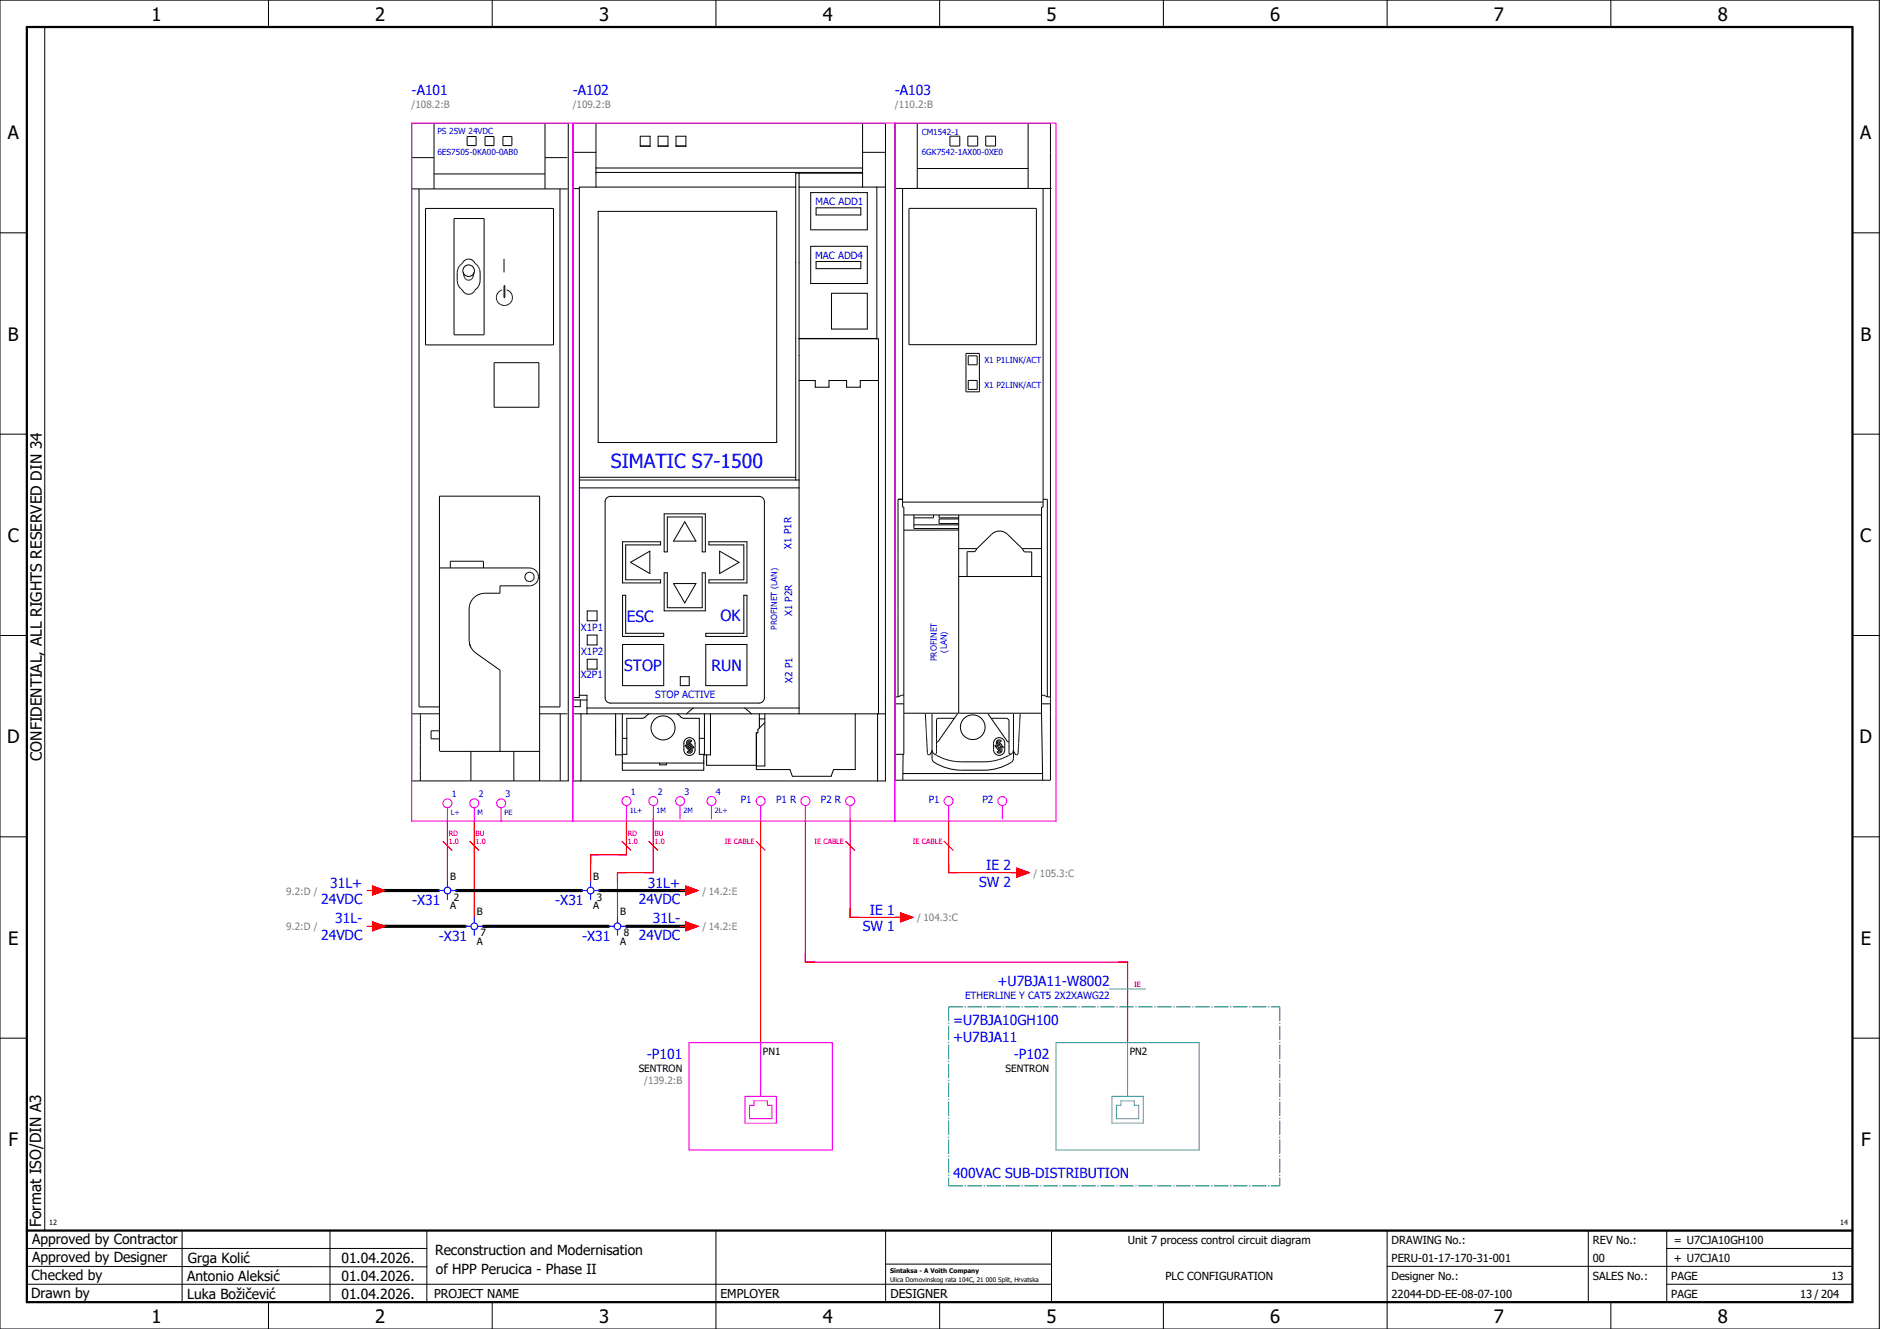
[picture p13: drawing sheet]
<svg xmlns="http://www.w3.org/2000/svg" width="420mm" height="297mm" viewBox="0 0 420 297" stroke-linecap="round" stroke-linejoin="round" font-family="sans-serif">
<defs><g id="words">
<text font-size="4.3" fill="#00f" x="136.5" y="104.6">SIMATIC S7-1500</text>
<g font-size="4.1">
<text x="33.9" y="4.7">1</text>
<text x="83.9" y="4.7">2</text>
<text x="133.9" y="4.7">3</text>
<text x="183.9" y="4.7">4</text>
<text x="233.9" y="4.7">5</text>
<text x="283.9" y="4.7">6</text>
<text x="333.9" y="4.7">7</text>
<text x="383.9" y="4.7">8</text>
<text x="1.8" y="31.2">A</text>
<text x="415.8" y="31.2">A</text>
<text x="1.8" y="76.2">B</text>
<text x="415.8" y="76.2">B</text>
<text x="1.8" y="121.2">C</text>
<text x="415.8" y="121.2">C</text>
<text x="1.6" y="166.2">D</text>
<text x="415.6" y="166.2">D</text>
<text x="1.8" y="211.2">E</text>
<text x="415.8" y="211.2">E</text>
<text x="1.9" y="256.2">F</text>
<text x="415.9" y="256.2">F</text>
<text x="33.9" y="295.7">1</text>
<text x="83.9" y="295.7">2</text>
<text x="133.9" y="295.7">3</text>
<text x="183.9" y="295.7">4</text>
<text x="233.9" y="295.7">5</text>
<text x="283.9" y="295.7">6</text>
<text x="333.9" y="295.7">7</text>
<text x="383.9" y="295.7">8</text>
</g>
<g font-size="3.5" fill="#00f">
<text x="140.1" y="138.9">ESC</text>
<text x="161.1" y="138.8">OK</text>
<text x="159" y="149.9">RUN</text>
<text x="139.5" y="150">STOP</text>
</g>
<g font-size="3.4">
<text x="9.4" y="170" transform="rotate(-90 9.4 170)">CONFIDENTIAL, ALL RIGHTS RESERVED DIN 34</text>
<text x="9.2" y="274.3" transform="rotate(-90 9.2 274.3)">Format ISO/DIN A3</text>
</g>
<g font-size="3.1" fill="#00f">
<text x="92" y="21.2">-A101</text>
<text x="128" y="21.2">-A102</text>
<text x="200" y="21.2">-A103</text>
<text x="220.4" y="194.4">IE 2</text>
<text x="71.8" y="202.1">24VDC</text>
<text x="73.8" y="198.4">31L+</text>
<text x="92.1" y="202.3">-X31</text>
<text x="124.1" y="202.3">-X31</text>
<text x="142.8" y="202.1">24VDC</text>
<text x="144.8" y="198.4">31L+</text>
<text x="218.8" y="198.1">SW 2</text>
<text x="74.9" y="206.4">31L-</text>
<text x="145.9" y="206.4">31L-</text>
<text x="192.8" y="208.1">SW 1</text>
<text x="194.4" y="204.4">IE 1</text>
<text x="71.8" y="210.1">24VDC</text>
<text x="98.1" y="210.3">-X31</text>
<text x="130.1" y="210.3">-X31</text>
<text x="142.8" y="210.1">24VDC</text>
<text x="222.9" y="220.4">+U7BJA11-W8002</text>
<text x="213" y="229.1">=U7BJA10GH100</text>
<text x="213" y="232.9">+U7BJA11</text>
<text x="144.6" y="236.6">-P101</text>
<text x="226.6" y="236.6">-P102</text>
<text x="213" y="263.4">400VAC SUB-DISTRIBUTION</text>
</g>
<g font-size="3.1">
<text x="7.2" y="278.1">Approved by Contractor</text>
<text x="97.2" y="280.5">Reconstruction and Modernisation</text>
<text x="7.1" y="286.1">Checked by</text>
<text x="7.2" y="282.1">Approved by Designer</text>
<text x="41.8" y="286.2">Antonio Aleksić</text>
<text x="42" y="282.3">Grga Kolić</text>
<text x="76.3" y="282.3">01.04.2026.</text>
<text x="76.3" y="286.3">01.04.2026.</text>
<text x="97.4" y="284.8">of HPP Perucica - Phase II</text>
<text x="6.9" y="290">Drawn by</text>
<text x="41.8" y="290.3">Luka Božičević</text>
<text x="76.3" y="290.3">01.04.2026.</text>
</g>
<g font-size="2.7">
<text x="97" y="290.1">PROJECT NAME</text>
<text x="161" y="290.1">EMPLOYER</text>
<text x="199" y="290.1">DESIGNER</text>
</g>
<g font-size="2.5">
<text x="252" y="278">Unit 7 process control circuit diagram</text>
<text x="311" y="278">DRAWING No.:</text>
<text x="356" y="278">REV No.:</text>
<text x="374.1" y="278">= U7CJA10GH100</text>
<text x="260.4" y="286">PLC CONFIGURATION</text>
<text x="311" y="286">Designer No.:</text>
<text x="311" y="282">PERU-01-17-170-31-001</text>
<text x="356" y="286">SALES No.:</text>
<text x="356" y="282">00</text>
<text x="373.5" y="286">PAGE</text>
<text x="374.1" y="282.1">+ U7CJA10</text>
<text x="409.3" y="286">13</text>
<text x="311" y="290">22044-DD-EE-08-07-100</text>
<text x="373.5" y="290">PAGE</text>
<text x="402.3" y="290">13 / 204</text>
</g>
<g font-size="2.2" fill="#7ca552">
<text x="92" y="24.1">/108.2:B</text>
<text x="128" y="24.1">/109.2:B</text>
<text x="200" y="24.1">/110.2:B</text>
<text x="231" y="195.9">/ 105.3:C</text>
<text x="64" y="199.9">9.2:D /</text>
<text x="157" y="199.9">/ 14.2:E</text>
<text x="64" y="207.9">9.2:D /</text>
<text x="157" y="207.9">/ 14.2:E</text>
<text x="205" y="205.9">/ 104.3:C</text>
<text x="144" y="242.2">/139.2:B</text>
</g>
<g font-size="2.2" fill="#00f">
<text x="182.3" y="45.8">MAC ADD1</text>
<text x="182.2" y="58">MAC ADD4</text>
<text x="176.9" y="122.6" transform="rotate(-90 176.9 122.6)">X1 P1R</text>
<text x="177.1" y="137.7" transform="rotate(-90 177.1 137.7)">X1 P2R</text>
<text x="129.8" y="141">X1P1</text>
<text x="129.9" y="146.4">X1P2</text>
<text x="129.8" y="151.6">X2P1</text>
<text x="146.4" y="155.9">STOP ACTIVE</text>
<text x="177.1" y="152.6" transform="rotate(-90 177.1 152.6)">X2 P1</text>
<text x="165.5" y="179.6">P1</text>
<text x="173.5" y="179.6">P1 R</text>
<text x="183.5" y="179.6">P2 R</text>
<text x="207.5" y="179.6">P1</text>
<text x="219.5" y="179.6">P2</text>
<text x="215.7" y="223.3">ETHERLINE Y CAT5 2X2XAWG22</text>
</g>
<g font-size="2.2">
<text x="100.6" y="196.6">B</text>
<text x="132.6" y="196.6">B</text>
<text x="100.6" y="203.3">A</text>
<text x="101.4" y="201.3">2</text>
<text x="132.6" y="203.3">A</text>
<text x="133.4" y="201.3">3</text>
<text x="106.6" y="204.6">B</text>
<text x="107.4" y="209.3">7</text>
<text x="138.6" y="204.6">B</text>
<text x="139.4" y="209.3">8</text>
<text x="106.6" y="211.3">A</text>
<text x="138.6" y="211.3">A</text>
<text x="142.7" y="239.5">SENTRON</text>
<text x="170.5" y="235.8">PN1</text>
<text x="224.7" y="239.5">SENTRON</text>
<text x="252.5" y="235.8">PN2</text>
</g>
<g font-size="2" fill="#00f">
<text x="101" y="178.1">1</text>
<text x="107" y="178.1">2</text>
<text x="113" y="178.1">3</text>
<text x="141" y="177.6">1</text>
<text x="147" y="177.6">2</text>
<text x="153" y="177.6">3</text>
<text x="160" y="177.6">4</text>
</g>
<g font-size="1.9" fill="#00f">
<text x="97.8" y="29.9">PS 25W 24VDC</text>
<text x="97.8" y="34.7">6ES7505-0KA00-0AB0</text>
<text x="206" y="30.2">CM1542-1</text>
<text x="206" y="34.7">6GK7542-1AX00-0XE0</text>
<text x="220" y="81.2">X1 P1LINK/ACT</text>
<text x="220" y="86.7">X1 P2LINK/ACT</text>
<text x="173.7" y="140.8" transform="rotate(-90 173.7 140.8)">PROFINET (LAN)</text>
<text x="209.4" y="147.8" transform="rotate(-90 209.4 147.8)">PROFINET</text>
<text x="211.6" y="145.8" transform="rotate(-90 211.6 145.8)">(LAN)</text>
</g>
<g font-size="1.6" fill="#00f">
<text x="100.8" y="182.2">L+</text>
<text x="106.7" y="182.2">M</text>
<text x="112.7" y="182.2">PE</text>
<text x="140.7" y="181.7">1L+</text>
<text x="146.7" y="181.7">1M</text>
<text x="152.7" y="181.7">2M</text>
<text x="159.8" y="181.7">2L+</text>
</g>
<g font-size="1.6" fill="#f00">
<text x="100.3" y="188.7">1.0</text>
<text x="100.3" y="186.8">RD</text>
<text x="106.3" y="188.7">1.0</text>
<text x="106.3" y="186.8">BU</text>
<text x="140.3" y="188.7">1.0</text>
<text x="140.3" y="186.8">RD</text>
<text x="146.3" y="188.7">1.0</text>
<text x="146.3" y="186.8">BU</text>
<text x="162" y="188.7">IE CABLE</text>
<text x="182" y="188.7">IE CABLE</text>
<text x="204" y="188.7">IE CABLE</text>
<text x="253.5" y="220.5">IE</text>
</g>
<g font-size="1.6">
<text x="11" y="273.7">12</text>
<text x="411.2" y="273.7">14</text>
</g>
<g font-size="1.4">
<text x="198.9" y="284.4">Sintaksa - A Voith Company</text>
<text x="198.9" y="286.4">Ulica Domovinskog rata 104C, 21 000 Split, Hrvatska</text>
</g>
</g></defs>
<g fill="none" stroke="#000" stroke-width=".22">
<path d="M0 0h420v297h-420zM10 6v269M60 0v6M110 0v6M160 0v6M210 0v6M260 0v6M310 0v6M360 0v6M92 27.5h35v147h-35zM92 35.2h5M97 27.5v14.7"/>
<path d="M97 38.9h24.8M104.4 30.5h2v2h-2zM108.4 30.5h2v2h-2zM112.4 30.5h2v2h-2zM121.8 27.5v14.7M121.8 35.2h5M128.1 34h5.1M128.1 27.5h69.8v147h-69.8zM133.2 27.5v14.3M133.2 37.5h59.6M133.2 38.5h59.6M143.1 32.6h2.2"/>
<path d="M143.1 30.4h2.2v2.3h-2.2zM147.1 32.6h2.2M147.1 30.4h2.2v2.3h-2.2zM151.1 30.4h2.2v2.3h-2.2zM151.1 32.6h2.2M178.6 38.7v120.8M192.8 27.5v14.3M192.8 38.7h-15v68.6M192.8 34h5.1M205 27.5v14.6M205 37.7h24.8M212.3 30.4h2.2v2.2h-2.2z"/>
<path d="M216.3 30.4h2.2v2.2h-2.2zM220.3 30.4h2.2v2.2h-2.2zM229.8 27.5v14.6M0 52h6M92 42.2h34.9M93.7 42.2v115.8h4.5M95.1 46.6h28.6v30.5h-28.6zM101.5 48.8h6.7v26h-6.7zM103.6 58.4a1.58 1.58 0 0 1 2.6 .5l.7 .7 .4 .9-.1 2.8a2.92 2.92 0 0 1-1.1 1.6 1.56 1.56 0 0 1-1.5 .9 1.56 1.56 0 0 1-1.4-1l-.3-.3a2.58 2.58 0 0 1-.7-1.8l.1-2.6zM112.6 57.8v3.1M125.1 42.2v115.8h-4.5M128.1 42.1h1.4"/>
<path d="M133.7 47.2h39.9v51.7h-39.9zM177.8 41.8h-48.3v114.1h-1.4M178.6 41.8h19.3M181.2 43h12.6v8.4h-12.6zM181.2 55h12.6v8.4h-12.6zM182.4 46.4h10v1.6h-10zM182.4 58.4h10v1.6h-10zM196 41.8v33.9M200 42.1h.1M200 42.1h34.8M201.7 42.1v71.2h.3v55.3h-2v-141.1h34.8v146.9h-34.8v-5.7M203.1 46.6h28.5v30.4h-28.5z"/>
<path d="M233.1 42.1v71.2h-.3v46.1M234.8 42.1h.1M414 52h6M106 60.9l-.3 1a1 1 0 0 1-1 .7 1 1 0 0 1-.9-.7l-.3-1M106 60.5h.1M112.2 64.8a1.77 1.77 0 0 0-.9 2.7 1.77 1.77 0 0 0 2.9 0 1.77 1.77 0 0 0-1-2.7M112.6 63.8h.2v2.7h-.2zM178.6 75.7h17.7v83.8M178.6 75.7h17.4M185.8 65.5h8v8h-8zM215.9 79h3v8.6h-3zM216.4 79.5h2v2h-2z"/>
<path d="M0 97h6M110.4 81.1h10v9.9h-10zM178.6 85h3.6v1.5h3.1v-1.5h3.9v1.5h3.1v-1.5h4M216.4 85h2v2h-2zM414 97h6M129.5 107.3h49.1M129.5 109h49.1M129.5 106.7h48.3M135.7 111.2l.7-.3h33.2a1.2 1.2 0 0 1 1.2 1.2v43.8a1.2 1.2 0 0 1-1.2 1.2h-33.2a1.2 1.2 0 0 1-1.2-1.2v-43.8l.1-.3zM148.4 114.8h9.2v8.5h-.7v-7.8h-7.8v7.8h-.7zM153 116.6l2.5 4.3h-5zM200.7 111.6h.8"/>
<path d="M200.7 111.6h1M200.7 111.6v44.2M201.7 112.2h31.4M202 115.1h30.8M204.2 115.1v3h10.1M204.2 117.3h10.1M208.6 115.1v.6h-4.4M209.9 115.1v.6h4.4M214.3 118.5h-12.3M214.3 116h-4.4v1h4.4M214.3 115.1v44.3M233.1 111.6h1v44.2"/>
<path d="M98.2 126.9h20.1a2 2 0 0 1 2 2 2 2 0 0 1-2 2h-6.6v1.7h-3.4a3.5 3.5 0 0 0-3.5 3.5v7a3.5 3.5 0 0 0 1.5 2.8l5.4 3.9v18.1M100.6 126.9v-1.5h7.4v1.5M131.2 136.5h2.2v2.2h-2.2zM139.1 121.1h8.5v.7h-7.8v7.8h7.8v.7h-8.5zM139.1 133h.7v8.5h8.5v.7h-9.2zM140.9 125.7l4.3-2.5v5zM148.4 128h.7v7.8h7.8v-7.8h.7v8.5h-9.2zM150.5 130.4h5l-2.5 4.4zM158.4 121.1h8.5v9.2h-8.5v-.7h7.8v-7.8h-7.8zM160.8 123.2l4.4 2.5-4.4 2.5zM214.3 122.6h4M214.3 128.8h18.5"/>
<path d="M218.3 122.6l3.3-3.2a2.53 2.53 0 0 1 3.6 0l3.2 3.2M218.3 122.6l-.4 .7h-1.8v5.5M228.4 122.6h4.4M228.4 122.6l.5 .8h1.7v5.4M0 142h6M92 159.5h6.3M94 159.5l-.1 15M120.6 159.5h6.2M125.2 159.5v15M128.1 159.5h3.1M128.1 156.4h3.1M129.5 155.4h1.7v4.1"/>
<path d="M129.7 156.4v1.5h-1.6M129.8 159.5v15M131.2 159.5h66.7M131.2 158.2h47.4M131.2 141.9h2.2v2.2h-2.2zM131.2 147.3h2.2v2.2h-2.2zM137.6 159.5v9.2h1.5M139.1 159.5v12.6h18.2v-3.5h-1v-8.1h-3.7l-1.3-1M139.1 144h9.2v9.2h-9.2zM145 159.5l-1.2 1h-3.7v8.1h-1M152 151.2h2v2h-2zM155 158.2l-1.6 1.3"/>
<path d="M157.4 159.5v9.2h1.4v-9.2M157.7 144h9.2v9.2h-9.2zM157.7 141.5h8.5v-8.5h.7v9.2h-9.2zM166.4 158.2l1.5 1.3M169.7 159.5v3.2M170.9 159.5v11.7h-1.9M191.1 159.5v12.5h-4.8l-.6 1.5h-8.6l-.6-1.5h-7.5v-8.2h.4v-.7l1.5-1.6M196.1 159.5v15M200 155.8h.7M200 157.3h2M202 155.4h-.5l-.8 .4M202 159.4h30.8"/>
<path d="M206.8 159.5l.5 8.9M208.3 159.5v10.3a1.58 1.58 0 0 0 1.2 1l1.4 .6 2.4 .6 6.6 .1a10.2 10.2 0 0 0 6.5-2.1l.1-.5v-10M214 159.5l-4.4 6.3-.3 .1M220.8 159.5l4.4 6.3 .3 .1M228 159.5l-.2 3.8M232.8 155.4h.5l.8 .4M232.8 157.3h2M232.8 159.4l.2 15M234.1 155.8h.7M414 142h6M98.2 167.9v-57h22.4v63.6M98.3 163.3h-2v1.8h2"/>
<path d="M98.3 167.9h22.3M105.2 167.9v6.6M114.8 167.9v6.6M139.1 170.5h18.2M139.1 165h1M147.4 170.5v.5h1.5v-.5M153.1 165.4a1.25 1.25 0 0 1 1.4-.5 1.25 1.25 0 0 1 .8 1.2v1.5a1.25 1.25 0 0 1-1.2 1.2 1.25 1.25 0 0 1-1.3-1.2v-1.5zM153.7 165.5a.65 .65 0 0 1 .9 .1l-.2 .2a.4 .4 0 0 0-.6-.1 .4 .4 0 0 0 0 .6l.3 .4 .2-.2-.4-.5 .2-.1 1 1.1-.2 .2-.4-.5-.2 .2 .3 .4a.65 .65 0 0 1-.1 .9 .65 .65 0 0 1-.9-.1l.2-.2a.4 .4 0 0 0 .5 .1 .4 .4 0 0 0 .1-.5l-.3-.5-.3 .2 .4 .5-.2 .1-.9-1.1 .2-.2 .4 .5 .2-.2-.3-.4a.65 .65 0 0 1 .1-.9zM156.3 165h1.1M157.9 168.7v2.3h11.1M169.7 160.7h1.2M201.8 172.9h31.2"/>
<path d="M201.8 168.6v5.8M207.3 168.4l.1 .2 .4 .1M207.3 168.4h.1M208.3 167.8l-.5 .9M208.3 167.7l.2 .5 .4 .4M208.9 168.6h.1M209.2 168.5l-.3 .1M209.2 168.5h.1M213.3 160.5h-3.4l-.6 .2-.1 7.8M221.5 160.5h3.4l.6 .4v7.4l.2 .2 .2 .1M222.3 165.4a1.25 1.25 0 0 1 1.4-.5 1.25 1.25 0 0 1 .9 1.2v1.5a1.25 1.25 0 0 1-1.3 1.2 1.25 1.25 0 0 1-1.3-1.2v-1.5zM222.9 165.5a.65 .65 0 0 1 .9 .1l-.2 .2a.4 .4 0 0 0-.5-.1 .4 .4 0 0 0-.1 .5l.3 .5 .2-.2-.3-.5 .1-.1 1 1.1-.2 .2-.4-.5-.2 .2 .3 .4a.65 .65 0 0 1-.1 .9 .65 .65 0 0 1-.9-.1l.2-.2a.4 .4 0 0 0 .5 .1 .4 .4 0 0 0 .1-.6l-.3-.4-.2 .2 .3 .5-.1 .1-1-1.1 .2-.2 .4 .5 .2-.2-.3-.4a.65 .65 0 0 1 .1-.9z"/>
<path d="M225.9 168.6a11.4 11.4 0 0 1-6 1.7h-5a11.5 11.5 0 0 1-6-1.7M226 168.5l-.1 .1M226.5 167.8l.5 .9M226.5 167.7l-.1 .4-.4 .4M227.8 163.4l-.3 4.8a.46 .46 0 0 1-.5 .5M227.8 163.3v.1M414 176.3v87.4M0 187h6M414 187h6M0 232h6M414 232h6M6 279h89.4"/>
<path d="M40.7 275v16M73.7 274.9v16M95.4 275.1v16M160 275v22M197.9 275.1v16M310 275v22M355 275v16M372.5 279h41.5M372.5 275v16M414 275h-179v16M6 283l89.4 .1M6 287h229"/>
<path d="M60 291v6M110 291v6M197.9 282.5h37.1M210 291v6M260 291v6M310 283h104M360 291v6M372.5 287h41.5"/>
<circle cx="104.7" cy="60.5" r="1.29"/>
<circle cx="118.3" cy="128.9" r="1.05"/>
<circle cx="148.2" cy="162.7" r="2.69"/>
<circle cx="217.4" cy="162.5" r="2.76"/>
</g>
<path d="M6 6h408v285h-408zM6 275h408" fill="none" stroke="#000" stroke-width=".5"/>
<g fill="none" stroke="#f00" stroke-width=".25">
<path d="M82 199h1.2M83.2 198l2.8 1-2.8 1zM99 188l2 2M100 183.5v13.5M105 188l2 2M106 183.5v21.5M139 188l2 2M140 183v8h-8v6M145 188l2 2M146 183v12h-8v10M152 199h1.2M153.2 198l2.8 1-2.8 1z"/>
<path d="M169 188l2 2M170 183v50M180 183v32h72v18M189 188l2 2M190 183v22h12M211 188l2 2M212 183v12h16M227.2 194l2.8 1-2.8 1zM82 207h1.2M83.2 206l2.8 1-2.8 1zM152 207h1.2M153.2 206l2.8 1-2.8 1z"/>
<path d="M201.2 204l2.8 1-2.8 1z"/>
</g>
<path d="M84 199h14M102 199h28M134 199h20M84 207h20M108 207h28M140 207h14" fill="none" stroke="#000" stroke-width=".7"/>
<g fill="none" stroke="#f0f" stroke-width=".25">
<path d="M92 27.5h144v156h-144zM128 27.5v156M200 27.5v156M100 180.5v3M106 180.5v3M112 180.5v3M140 180v3M146 180v3M152 180v3M159 180v3M170 180v3M180 180v3"/>
<path d="M190 180v3M212 180v3M224 180v3M154 233h32v24h-32z"/>
<circle cx="100" cy="179.5" r="1"/>
<circle cx="106" cy="179.5" r="1"/>
<circle cx="112" cy="179.5" r="1"/>
<circle cx="140" cy="179" r="1"/>
<circle cx="146" cy="179" r="1"/>
<circle cx="152" cy="179" r="1"/>
<circle cx="159" cy="179" r="1"/>
<circle cx="170" cy="179" r="1"/>
<circle cx="180" cy="179" r="1"/>
<circle cx="190" cy="179" r="1"/>
<circle cx="212" cy="179" r="1"/>
<circle cx="224" cy="179" r="1"/>
</g>
<path d="M170 233v12M166.5 245h7v6h-7zM168.5 246h3v1h1v3h-5v-3h1z" fill="none" stroke="#f0f" stroke-width=".22"/>
<g fill="none" stroke="#00f" stroke-width=".25">
<path d="M98 199h1.3M100 197v1.3M100 199.8v1.2M100.8 199h1.2M130 199h1.2M132 197v1.3M132 199.8v1.2M132.7 199h1.3M104 207h1.2M106 205v1.3M106 207.8v1.2M106.7 207h1.3"/>
<path d="M136 207h1.2M138 205v1.3M138 207.8v1.2M138.7 207h1.3"/>
<circle cx="100" cy="199" r=".75"/>
<circle cx="132" cy="199" r=".75"/>
<circle cx="106" cy="207" r=".75"/>
<circle cx="138" cy="207" r=".75"/>
</g>
<path d="M212 225h74M212 225v40M286 225v40M212 265h74" fill="none" stroke="#007f7f" stroke-width=".25" stroke-dasharray="3.2 .4 .3 .4" stroke-linecap="butt"/>
<path d="M236 233h32v24h-32zM248 221h8" fill="none" stroke="#52a5a5" stroke-width=".25"/>
<path d="M252 233v12M248.5 245h7v6h-7zM250.5 246h3v1h1v3h-5v-3h1z" fill="none" stroke="#52a5a5" stroke-width=".22"/>
<g fill="#f00" stroke="#f00" stroke-width=".22">
<path d="M227.2 194l2.8 1-2.8 1z"/>
<path d="M201.2 204l2.8 1-2.8 1z"/>
<path d="M83.2 198l2.8 1-2.8 1z"/>
<path d="M83.2 206l2.8 1-2.8 1z"/>
<path d="M153.2 198l2.8 1-2.8 1z"/>
<path d="M153.2 206l2.8 1-2.8 1z"/>
</g>
<use href="#words"/>
</svg>
